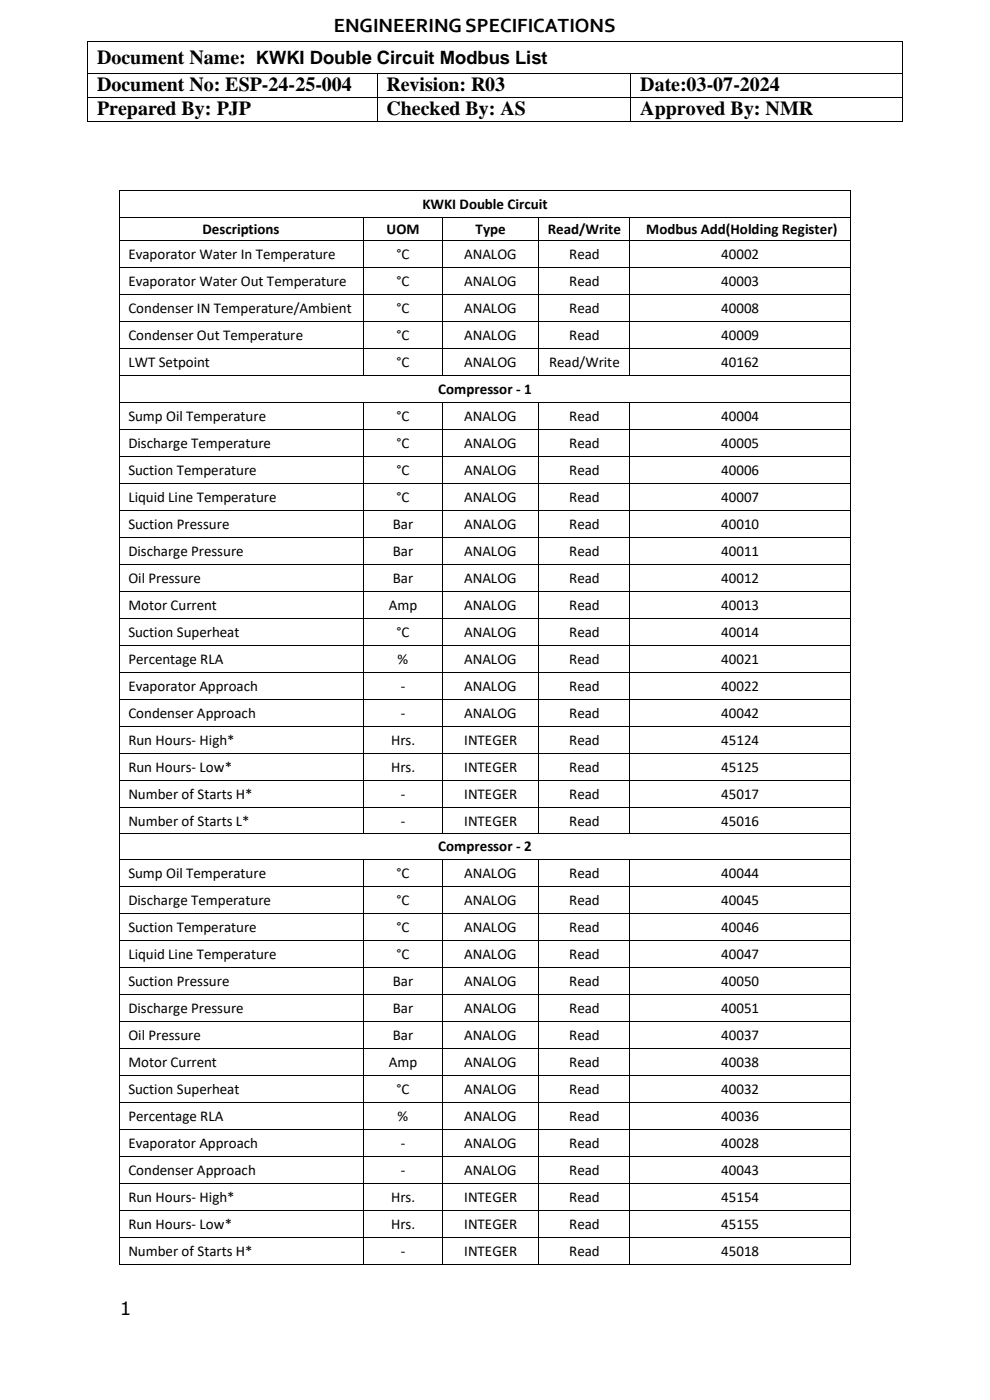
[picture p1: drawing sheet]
<svg xmlns="http://www.w3.org/2000/svg" width="210mm" height="297mm" viewBox="0 0 210 297" stroke-linecap="round" stroke-linejoin="round" font-family="sans-serif">
<defs><g id="words">
<g font-size="4.2">
<text x="70.8" y="6.8">ENGINEERINGSPECIFICATIONS</text>
<text x="20.6" y="13.6">Document Name: KWKI Double Circuit Modbus List</text>
<text x="20.6" y="19.3">Document No: ESP-24-25-004</text>
<text x="82" y="19.3">Revision: R03</text>
<text x="135.8" y="19.3">Date:03-07-2024</text>
<text x="20.6" y="24.4">Prepared By: PJP</text>
<text x="82" y="24.4">Checked By: AS</text>
<text x="135.8" y="24.4">Approved By: NMR</text>
</g>
<text font-size="3.9" x="25.4" y="279">1</text>
<g font-size="3.2">
<text x="89.6" y="44.3">KWKI Double Circuit</text>
<text x="43" y="49.6">Descriptions</text>
<text x="82" y="49.6">UOM</text>
<text x="100.9" y="49.6">Type</text>
<text x="116.2" y="49.6">Read/Write</text>
<text x="137.1" y="49.6">Modbus Add(Holding Register)</text>
<text x="27.2" y="54.9">Evaporator Water In Temperature</text>
<text x="84.1" y="54.9">°C</text>
<text x="98.5" y="54.9">ANALOG</text>
<text x="120.8" y="54.9">Read</text>
<text x="153" y="54.9">40002</text>
<text x="27.2" y="60.6">Evaporator Water Out Temperature</text>
<text x="84.1" y="60.6">°C</text>
<text x="98.5" y="60.6">ANALOG</text>
<text x="120.8" y="60.6">Read</text>
<text x="153" y="60.6">40003</text>
<text x="27.2" y="66.3">Condenser IN Temperature/Ambient</text>
<text x="84.1" y="66.3">°C</text>
<text x="98.5" y="66.3">ANALOG</text>
<text x="120.8" y="66.3">Read</text>
<text x="153" y="66.3">40008</text>
<text x="27.2" y="72.1">Condenser Out Temperature</text>
<text x="27.2" y="77.8">LWT Setpoint</text>
<text x="84.1" y="72.1">°C</text>
<text x="84.1" y="77.8">°C</text>
<text x="98.5" y="72.1">ANALOG</text>
<text x="98.5" y="77.8">ANALOG</text>
<text x="116.5" y="77.8">Read/Write</text>
<text x="120.8" y="72.1">Read</text>
<text x="153" y="72.1">40009</text>
<text x="153" y="77.8">40162</text>
<text x="93" y="83.6">Compressor - 1</text>
<text x="27.2" y="89.3">Sump Oil Temperature</text>
<text x="84.1" y="89.3">°C</text>
<text x="98.5" y="89.3">ANALOG</text>
<text x="120.8" y="89.3">Read</text>
<text x="153" y="89.3">40004</text>
<text x="27.2" y="95">Discharge Temperature</text>
<text x="84.1" y="95">°C</text>
<text x="98.5" y="95">ANALOG</text>
<text x="120.8" y="95">Read</text>
<text x="153" y="95">40005</text>
<text x="27.2" y="100.8">Suction Temperature</text>
<text x="84.1" y="100.8">°C</text>
<text x="98.5" y="100.8">ANALOG</text>
<text x="120.8" y="100.8">Read</text>
<text x="153" y="100.8">40006</text>
<text x="27.2" y="106.5">Liquid Line Temperature</text>
<text x="84.1" y="106.5">°C</text>
<text x="98.5" y="106.5">ANALOG</text>
<text x="120.8" y="106.5">Read</text>
<text x="153" y="106.5">40007</text>
<text x="27.2" y="112.2">Suction Pressure</text>
<text x="83.3" y="112.2">Bar</text>
<text x="98.5" y="112.2">ANALOG</text>
<text x="120.8" y="112.2">Read</text>
<text x="153" y="112.2">40010</text>
<text x="27.2" y="118">Discharge Pressure</text>
<text x="83.3" y="118">Bar</text>
<text x="98.5" y="118">ANALOG</text>
<text x="120.8" y="118">Read</text>
<text x="153" y="118">40011</text>
<text x="27.2" y="123.7">Oil Pressure</text>
<text x="83.3" y="123.7">Bar</text>
<text x="98.5" y="123.7">ANALOG</text>
<text x="120.8" y="123.7">Read</text>
<text x="153" y="123.7">40012</text>
<text x="27.2" y="129.4">Motor Current</text>
<text x="82.5" y="129.4">Amp</text>
<text x="98.5" y="129.4">ANALOG</text>
<text x="120.8" y="129.4">Read</text>
<text x="153" y="129.4">40013</text>
<text x="27.2" y="135.1">Suction Superheat</text>
<text x="84.1" y="135.1">°C</text>
<text x="98.5" y="135.1">ANALOG</text>
<text x="120.8" y="135.1">Read</text>
<text x="153" y="135.1">40014</text>
<text x="27.2" y="140.9">Percentage RLA</text>
<text x="84.3" y="140.9">%</text>
<text x="98.5" y="140.9">ANALOG</text>
<text x="120.8" y="140.9">Read</text>
<text x="153" y="140.9">40021</text>
<text x="27.2" y="146.6">Evaporator Approach</text>
<text x="85" y="146.6">-</text>
<text x="98.5" y="146.6">ANALOG</text>
<text x="120.8" y="146.6">Read</text>
<text x="153" y="146.6">40022</text>
<text x="27.2" y="152.4">Condenser Approach</text>
<text x="85" y="152.4">-</text>
<text x="98.5" y="152.4">ANALOG</text>
<text x="120.8" y="152.4">Read</text>
<text x="153" y="152.4">40042</text>
<text x="27.2" y="158.1">Run Hours- High*</text>
<text x="82.9" y="158.1">Hrs.</text>
<text x="98.5" y="158.1">INTEGER</text>
<text x="120.8" y="158.1">Read</text>
<text x="153" y="158.1">45124</text>
<text x="27.2" y="163.8">Run Hours- Low*</text>
<text x="82.9" y="163.8">Hrs.</text>
<text x="98.5" y="163.8">INTEGER</text>
<text x="120.8" y="163.8">Read</text>
<text x="153" y="163.8">45125</text>
<text x="27.2" y="169.6">Number of Starts H*</text>
<text x="85" y="169.6">-</text>
<text x="98.5" y="169.6">INTEGER</text>
<text x="120.8" y="169.6">Read</text>
<text x="153" y="169.6">45017</text>
<text x="27.2" y="175.2">Number of Starts L*</text>
<text x="85" y="175.2">-</text>
<text x="98.5" y="175.2">INTEGER</text>
<text x="120.8" y="175.2">Read</text>
<text x="153" y="175.2">45016</text>
<text x="93" y="180.6">Compressor - 2</text>
<text x="27.2" y="186.2">Sump Oil Temperature</text>
<text x="27.2" y="192">Discharge Temperature</text>
<text x="84.1" y="186.2">°C</text>
<text x="84.1" y="192">°C</text>
<text x="98.5" y="186.2">ANALOG</text>
<text x="98.5" y="192">ANALOG</text>
<text x="120.8" y="186.2">Read</text>
<text x="120.8" y="192">Read</text>
<text x="153" y="186.2">40044</text>
<text x="153" y="192">40045</text>
<text x="27.2" y="197.7">Suction Temperature</text>
<text x="84.1" y="197.7">°C</text>
<text x="98.5" y="197.7">ANALOG</text>
<text x="120.8" y="197.7">Read</text>
<text x="153" y="197.7">40046</text>
<text x="27.2" y="203.4">Liquid Line Temperature</text>
<text x="84.1" y="203.4">°C</text>
<text x="98.5" y="203.4">ANALOG</text>
<text x="120.8" y="203.4">Read</text>
<text x="153" y="203.4">40047</text>
<text x="27.2" y="209.2">Suction Pressure</text>
<text x="83.3" y="209.2">Bar</text>
<text x="98.5" y="209.2">ANALOG</text>
<text x="120.8" y="209.2">Read</text>
<text x="153" y="209.2">40050</text>
<text x="27.2" y="214.9">Discharge Pressure</text>
<text x="83.3" y="214.9">Bar</text>
<text x="98.5" y="214.9">ANALOG</text>
<text x="120.8" y="214.9">Read</text>
<text x="153" y="214.9">40051</text>
<text x="27.2" y="220.6">Oil Pressure</text>
<text x="83.3" y="220.6">Bar</text>
<text x="98.5" y="220.6">ANALOG</text>
<text x="120.8" y="220.6">Read</text>
<text x="153" y="220.6">40037</text>
<text x="27.2" y="226.3">Motor Current</text>
<text x="82.5" y="226.3">Amp</text>
<text x="98.5" y="226.3">ANALOG</text>
<text x="120.8" y="226.3">Read</text>
<text x="153" y="226.3">40038</text>
<text x="27.2" y="232.1">Suction Superheat</text>
<text x="84.1" y="232.1">°C</text>
<text x="98.5" y="232.1">ANALOG</text>
<text x="120.8" y="232.1">Read</text>
<text x="153" y="232.1">40032</text>
<text x="27.2" y="237.8">Percentage RLA</text>
<text x="84.3" y="237.8">%</text>
<text x="98.5" y="237.8">ANALOG</text>
<text x="120.8" y="237.8">Read</text>
<text x="153" y="237.8">40036</text>
<text x="27.2" y="243.6">Evaporator Approach</text>
<text x="85" y="243.6">-</text>
<text x="98.5" y="243.6">ANALOG</text>
<text x="120.8" y="243.6">Read</text>
<text x="153" y="243.6">40028</text>
<text x="27.2" y="249.3">Condenser Approach</text>
<text x="85" y="249.3">-</text>
<text x="98.5" y="249.3">ANALOG</text>
<text x="120.8" y="249.3">Read</text>
<text x="153" y="249.3">40043</text>
<text x="27.2" y="255.1">Run Hours- High*</text>
<text x="82.9" y="255.1">Hrs.</text>
<text x="98.5" y="255.1">INTEGER</text>
<text x="120.8" y="255.1">Read</text>
<text x="153" y="255.1">45154</text>
<text x="27.2" y="260.8">Run Hours- Low*</text>
<text x="82.9" y="260.8">Hrs.</text>
<text x="98.5" y="260.8">INTEGER</text>
<text x="120.8" y="260.8">Read</text>
<text x="153" y="260.8">45155</text>
<text x="27.2" y="266.5">Number of Starts H*</text>
<text x="85" y="266.5">-</text>
<text x="98.5" y="266.5">INTEGER</text>
<text x="120.8" y="266.5">Read</text>
<text x="153" y="266.5">45018</text>
</g>
</g></defs>
<g fill="#000">
<path d="M18.5 8.7h.2v.1h-.2z" fill-rule="evenodd"/>
<path d="M18.5 8.7h.2v.1h-.2z" fill-rule="evenodd"/>
<path d="M18.5 15.6h.2v.1h-.2z" fill-rule="evenodd"/>
<path d="M79.9 15.6h.2v.1h-.2z" fill-rule="evenodd"/>
<path d="M133.8 15.6h.1v.1h-.1z" fill-rule="evenodd"/>
<path d="M191.3 8.7h.2v.1h-.2z" fill-rule="evenodd"/>
<path d="M191.3 8.7h.2v.1h-.2z" fill-rule="evenodd"/>
<path d="M191.3 15.6h.2v.1h-.2z" fill-rule="evenodd"/>
<path d="M18.5 20.6h.2v.2h-.2z" fill-rule="evenodd"/>
<path d="M18.5 25.7h.2v.1h-.2z" fill-rule="evenodd"/>
<path d="M18.5 25.7h.2v.1h-.2z" fill-rule="evenodd"/>
<path d="M79.9 20.6h.2v.2h-.2z" fill-rule="evenodd"/>
<path d="M79.9 25.7h.2v.1h-.2z" fill-rule="evenodd"/>
<path d="M133.8 20.6h.1v.2h-.1z" fill-rule="evenodd"/>
<path d="M133.8 25.7h.1v.1h-.1z" fill-rule="evenodd"/>
<path d="M191.3 20.6h.2v.2h-.2z" fill-rule="evenodd"/>
<path d="M191.3 25.7h.2v.1h-.2z" fill-rule="evenodd"/>
<path d="M191.3 25.7h.2v.1h-.2z" fill-rule="evenodd"/>
<path d="M25.2 40.3h.2v.1h-.2z" fill-rule="evenodd"/>
<path d="M25.2 40.3h.2v.1h-.2z" fill-rule="evenodd"/>
<path d="M25.2 46h.2v.2h-.2z" fill-rule="evenodd"/>
<path d="M25.2 50.8h.2v.2h-.2z" fill-rule="evenodd"/>
<path d="M25.2 56.6h.2v.2h-.2z" fill-rule="evenodd"/>
<path d="M77 46h.1v.2h-.1z" fill-rule="evenodd"/>
<path d="M77 50.8h.1v.2h-.1z" fill-rule="evenodd"/>
<path d="M77 56.6h.1v.2h-.1z" fill-rule="evenodd"/>
<path d="M93.8 46h.2v.2h-.2z" fill-rule="evenodd"/>
<path d="M93.8 50.8h.2v.2h-.2z" fill-rule="evenodd"/>
<path d="M93.8 56.6h.2v.2h-.2z" fill-rule="evenodd"/>
<path d="M114.2 46h.2v.2h-.2z" fill-rule="evenodd"/>
<path d="M114.2 50.8h.2v.2h-.2z" fill-rule="evenodd"/>
<path d="M114.2 56.6h.2v.2h-.2z" fill-rule="evenodd"/>
<path d="M133.5 46h.2v.2h-.2z" fill-rule="evenodd"/>
<path d="M133.5 50.8h.2v.2h-.2z" fill-rule="evenodd"/>
<path d="M133.5 56.6h.2v.2h-.2z" fill-rule="evenodd"/>
<path d="M180.4 40.3h.1v.1h-.1z" fill-rule="evenodd"/>
<path d="M180.4 40.3h.1v.1h-.1z" fill-rule="evenodd"/>
<path d="M180.4 46h.1v.2h-.1z" fill-rule="evenodd"/>
<path d="M180.4 50.8h.1v.2h-.1z" fill-rule="evenodd"/>
<path d="M180.4 56.6h.1v.2h-.1z" fill-rule="evenodd"/>
<path d="M25.2 62.3h.2v.2h-.2z" fill-rule="evenodd"/>
<path d="M25.2 68.1h.2v.1h-.2z" fill-rule="evenodd"/>
<path d="M25.2 73.8h.2v.2h-.2z" fill-rule="evenodd"/>
<path d="M25.2 79.6h.2v.1h-.2z" fill-rule="evenodd"/>
<path d="M77 62.3h.1v.2h-.1z" fill-rule="evenodd"/>
<path d="M77 68.1h.1v.1h-.1z" fill-rule="evenodd"/>
<path d="M77 73.8h.1v.2h-.1z" fill-rule="evenodd"/>
<path d="M77 79.6h.1v.1h-.1z" fill-rule="evenodd"/>
<path d="M93.8 62.3h.2v.2h-.2z" fill-rule="evenodd"/>
<path d="M93.8 68.1h.2v.1h-.2z" fill-rule="evenodd"/>
<path d="M93.8 73.8h.2v.2h-.2z" fill-rule="evenodd"/>
<path d="M93.8 79.6h.2v.1h-.2z" fill-rule="evenodd"/>
<path d="M114.2 62.3h.2v.2h-.2z" fill-rule="evenodd"/>
<path d="M114.2 68.1h.2v.1h-.2z" fill-rule="evenodd"/>
<path d="M114.2 73.8h.2v.2h-.2z" fill-rule="evenodd"/>
<path d="M114.2 79.6h.2v.1h-.2z" fill-rule="evenodd"/>
<path d="M133.5 62.3h.2v.2h-.2z" fill-rule="evenodd"/>
<path d="M133.5 68.1h.2v.1h-.2z" fill-rule="evenodd"/>
<path d="M133.5 73.8h.2v.2h-.2z" fill-rule="evenodd"/>
<path d="M133.5 79.6h.2v.1h-.2z" fill-rule="evenodd"/>
<path d="M180.4 62.3h.1v.2h-.1z" fill-rule="evenodd"/>
<path d="M180.4 68.1h.1v.1h-.1z" fill-rule="evenodd"/>
<path d="M180.4 73.8h.1v.2h-.1z" fill-rule="evenodd"/>
<path d="M180.4 79.6h.1v.1h-.1z" fill-rule="evenodd"/>
<path d="M25.2 85.3h.2v.1h-.2z" fill-rule="evenodd"/>
<path d="M25.2 91h.2v.2h-.2z" fill-rule="evenodd"/>
<path d="M25.2 96.7h.2v.2h-.2z" fill-rule="evenodd"/>
<path d="M77 85.3h.1v.1h-.1z" fill-rule="evenodd"/>
<path d="M77 91h.1v.2h-.1z" fill-rule="evenodd"/>
<path d="M77 96.7h.1v.2h-.1z" fill-rule="evenodd"/>
<path d="M93.8 85.3h.2v.1h-.2z" fill-rule="evenodd"/>
<path d="M93.8 91h.2v.2h-.2z" fill-rule="evenodd"/>
<path d="M93.8 96.7h.2v.2h-.2z" fill-rule="evenodd"/>
<path d="M114.2 85.3h.2v.1h-.2z" fill-rule="evenodd"/>
<path d="M114.2 91h.2v.2h-.2z" fill-rule="evenodd"/>
<path d="M114.2 96.7h.2v.2h-.2z" fill-rule="evenodd"/>
<path d="M133.5 85.3h.2v.1h-.2z" fill-rule="evenodd"/>
<path d="M133.5 91h.2v.2h-.2z" fill-rule="evenodd"/>
<path d="M133.5 96.7h.2v.2h-.2z" fill-rule="evenodd"/>
<path d="M180.4 85.3h.1v.1h-.1z" fill-rule="evenodd"/>
<path d="M180.4 91h.1v.2h-.1z" fill-rule="evenodd"/>
<path d="M180.4 96.7h.1v.2h-.1z" fill-rule="evenodd"/>
<path d="M25.2 102.5h.2v.1h-.2z" fill-rule="evenodd"/>
<path d="M25.2 108.2h.2v.2h-.2z" fill-rule="evenodd"/>
<path d="M25.2 113.9h.2v.2h-.2z" fill-rule="evenodd"/>
<path d="M25.2 119.7h.2v.1h-.2z" fill-rule="evenodd"/>
<path d="M77 102.5h.1v.1h-.1z" fill-rule="evenodd"/>
<path d="M77 108.2h.1v.2h-.1z" fill-rule="evenodd"/>
<path d="M77 113.9h.1v.2h-.1z" fill-rule="evenodd"/>
<path d="M77 119.7h.1v.1h-.1z" fill-rule="evenodd"/>
<path d="M93.8 102.5h.2v.1h-.2z" fill-rule="evenodd"/>
<path d="M93.8 108.2h.2v.2h-.2z" fill-rule="evenodd"/>
<path d="M93.8 113.9h.2v.2h-.2z" fill-rule="evenodd"/>
<path d="M93.8 119.7h.2v.1h-.2z" fill-rule="evenodd"/>
<path d="M114.2 102.5h.2v.1h-.2z" fill-rule="evenodd"/>
<path d="M114.2 108.2h.2v.2h-.2z" fill-rule="evenodd"/>
<path d="M114.2 113.9h.2v.2h-.2z" fill-rule="evenodd"/>
<path d="M114.2 119.7h.2v.1h-.2z" fill-rule="evenodd"/>
<path d="M133.5 102.5h.2v.1h-.2z" fill-rule="evenodd"/>
<path d="M133.5 108.2h.2v.2h-.2z" fill-rule="evenodd"/>
<path d="M133.5 113.9h.2v.2h-.2z" fill-rule="evenodd"/>
<path d="M133.5 119.7h.2v.1h-.2z" fill-rule="evenodd"/>
<path d="M180.4 102.5h.1v.1h-.1z" fill-rule="evenodd"/>
<path d="M180.4 108.2h.1v.2h-.1z" fill-rule="evenodd"/>
<path d="M180.4 113.9h.1v.2h-.1z" fill-rule="evenodd"/>
<path d="M180.4 119.7h.1v.1h-.1z" fill-rule="evenodd"/>
<path d="M25.2 125.4h.2v.2h-.2z" fill-rule="evenodd"/>
<path d="M25.2 131.1h.2v.2h-.2z" fill-rule="evenodd"/>
<path d="M25.2 136.9h.2v.2h-.2z" fill-rule="evenodd"/>
<path d="M77 125.4h.1v.2h-.1z" fill-rule="evenodd"/>
<path d="M77 131.1h.1v.2h-.1z" fill-rule="evenodd"/>
<path d="M77 136.9h.1v.2h-.1z" fill-rule="evenodd"/>
<path d="M93.8 125.4h.2v.2h-.2z" fill-rule="evenodd"/>
<path d="M93.8 131.1h.2v.2h-.2z" fill-rule="evenodd"/>
<path d="M93.8 136.9h.2v.2h-.2z" fill-rule="evenodd"/>
<path d="M114.2 125.4h.2v.2h-.2z" fill-rule="evenodd"/>
<path d="M114.2 131.1h.2v.2h-.2z" fill-rule="evenodd"/>
<path d="M114.2 136.9h.2v.2h-.2z" fill-rule="evenodd"/>
<path d="M133.5 125.4h.2v.2h-.2z" fill-rule="evenodd"/>
<path d="M133.5 131.1h.2v.2h-.2z" fill-rule="evenodd"/>
<path d="M133.5 136.9h.2v.2h-.2z" fill-rule="evenodd"/>
<path d="M180.4 125.4h.1v.2h-.1z" fill-rule="evenodd"/>
<path d="M180.4 131.1h.1v.2h-.1z" fill-rule="evenodd"/>
<path d="M180.4 136.9h.1v.2h-.1z" fill-rule="evenodd"/>
<path d="M25.2 142.6h.2v.2h-.2z" fill-rule="evenodd"/>
<path d="M25.2 148.4h.2v.1h-.2z" fill-rule="evenodd"/>
<path d="M25.2 154.1h.2v.1h-.2z" fill-rule="evenodd"/>
<path d="M25.2 159.8h.2v.2h-.2z" fill-rule="evenodd"/>
<path d="M77 142.6h.1v.2h-.1z" fill-rule="evenodd"/>
<path d="M77 148.4h.1v.1h-.1z" fill-rule="evenodd"/>
<path d="M77 154.1h.1v.1h-.1z" fill-rule="evenodd"/>
<path d="M77 159.8h.1v.2h-.1z" fill-rule="evenodd"/>
<path d="M93.8 142.6h.2v.2h-.2z" fill-rule="evenodd"/>
<path d="M93.8 148.4h.2v.1h-.2z" fill-rule="evenodd"/>
<path d="M93.8 154.1h.2v.1h-.2z" fill-rule="evenodd"/>
<path d="M93.8 159.8h.2v.2h-.2z" fill-rule="evenodd"/>
<path d="M114.2 142.6h.2v.2h-.2z" fill-rule="evenodd"/>
<path d="M114.2 148.4h.2v.1h-.2z" fill-rule="evenodd"/>
<path d="M114.2 154.1h.2v.1h-.2z" fill-rule="evenodd"/>
<path d="M114.2 159.8h.2v.2h-.2z" fill-rule="evenodd"/>
<path d="M133.5 142.6h.2v.2h-.2z" fill-rule="evenodd"/>
<path d="M133.5 148.4h.2v.1h-.2z" fill-rule="evenodd"/>
<path d="M133.5 154.1h.2v.1h-.2z" fill-rule="evenodd"/>
<path d="M133.5 159.8h.2v.2h-.2z" fill-rule="evenodd"/>
<path d="M180.4 142.6h.1v.2h-.1z" fill-rule="evenodd"/>
<path d="M180.4 148.4h.1v.1h-.1z" fill-rule="evenodd"/>
<path d="M180.4 154.1h.1v.1h-.1z" fill-rule="evenodd"/>
<path d="M180.4 159.8h.1v.2h-.1z" fill-rule="evenodd"/>
<path d="M25.2 165.5h.2v.2h-.2z" fill-rule="evenodd"/>
<path d="M25.2 171.3h.2v.1h-.2z" fill-rule="evenodd"/>
<path d="M25.2 176.7h.2v.2h-.2z" fill-rule="evenodd"/>
<path d="M77 165.5h.1v.2h-.1z" fill-rule="evenodd"/>
<path d="M77 171.3h.1v.1h-.1z" fill-rule="evenodd"/>
<path d="M77 176.7h.1v.2h-.1z" fill-rule="evenodd"/>
<path d="M93.8 165.5h.2v.2h-.2z" fill-rule="evenodd"/>
<path d="M93.8 171.3h.2v.1h-.2z" fill-rule="evenodd"/>
<path d="M93.8 176.7h.2v.2h-.2z" fill-rule="evenodd"/>
<path d="M114.2 165.5h.2v.2h-.2z" fill-rule="evenodd"/>
<path d="M114.2 171.3h.2v.1h-.2z" fill-rule="evenodd"/>
<path d="M114.2 176.7h.2v.2h-.2z" fill-rule="evenodd"/>
<path d="M133.5 165.5h.2v.2h-.2z" fill-rule="evenodd"/>
<path d="M133.5 171.3h.2v.1h-.2z" fill-rule="evenodd"/>
<path d="M133.5 176.7h.2v.2h-.2z" fill-rule="evenodd"/>
<path d="M180.4 165.5h.1v.2h-.1z" fill-rule="evenodd"/>
<path d="M180.4 171.3h.1v.1h-.1z" fill-rule="evenodd"/>
<path d="M180.4 176.7h.1v.2h-.1z" fill-rule="evenodd"/>
<path d="M25.2 182.2h.2v.2h-.2z" fill-rule="evenodd"/>
<path d="M25.2 187.9h.2v.2h-.2z" fill-rule="evenodd"/>
<path d="M25.2 193.7h.2v.1h-.2z" fill-rule="evenodd"/>
<path d="M25.2 199.4h.2v.2h-.2z" fill-rule="evenodd"/>
<path d="M77 182.2h.1v.2h-.1z" fill-rule="evenodd"/>
<path d="M77 187.9h.1v.2h-.1z" fill-rule="evenodd"/>
<path d="M77 193.7h.1v.1h-.1z" fill-rule="evenodd"/>
<path d="M77 199.4h.1v.2h-.1z" fill-rule="evenodd"/>
<path d="M93.8 182.2h.2v.2h-.2z" fill-rule="evenodd"/>
<path d="M93.8 187.9h.2v.2h-.2z" fill-rule="evenodd"/>
<path d="M93.8 193.7h.2v.1h-.2z" fill-rule="evenodd"/>
<path d="M93.8 199.4h.2v.2h-.2z" fill-rule="evenodd"/>
<path d="M114.2 182.2h.2v.2h-.2z" fill-rule="evenodd"/>
<path d="M114.2 187.9h.2v.2h-.2z" fill-rule="evenodd"/>
<path d="M114.2 193.7h.2v.1h-.2z" fill-rule="evenodd"/>
<path d="M114.2 199.4h.2v.2h-.2z" fill-rule="evenodd"/>
<path d="M133.5 182.2h.2v.2h-.2z" fill-rule="evenodd"/>
<path d="M133.5 187.9h.2v.2h-.2z" fill-rule="evenodd"/>
<path d="M133.5 193.7h.2v.1h-.2z" fill-rule="evenodd"/>
<path d="M133.5 199.4h.2v.2h-.2z" fill-rule="evenodd"/>
<path d="M180.4 182.2h.1v.2h-.1z" fill-rule="evenodd"/>
<path d="M180.4 187.9h.1v.2h-.1z" fill-rule="evenodd"/>
<path d="M180.4 193.7h.1v.1h-.1z" fill-rule="evenodd"/>
<path d="M180.4 199.4h.1v.2h-.1z" fill-rule="evenodd"/>
<path d="M25.2 205.1h.2v.2h-.2z" fill-rule="evenodd"/>
<path d="M25.2 210.9h.2v.2h-.2z" fill-rule="evenodd"/>
<path d="M25.2 216.6h.2v.2h-.2z" fill-rule="evenodd"/>
<path d="M77 205.1h.1v.2h-.1z" fill-rule="evenodd"/>
<path d="M77 210.9h.1v.2h-.1z" fill-rule="evenodd"/>
<path d="M77 216.6h.1v.2h-.1z" fill-rule="evenodd"/>
<path d="M93.8 205.1h.2v.2h-.2z" fill-rule="evenodd"/>
<path d="M93.8 210.9h.2v.2h-.2z" fill-rule="evenodd"/>
<path d="M93.8 216.6h.2v.2h-.2z" fill-rule="evenodd"/>
<path d="M114.2 205.1h.2v.2h-.2z" fill-rule="evenodd"/>
<path d="M114.2 210.9h.2v.2h-.2z" fill-rule="evenodd"/>
<path d="M114.2 216.6h.2v.2h-.2z" fill-rule="evenodd"/>
<path d="M133.5 205.1h.2v.2h-.2z" fill-rule="evenodd"/>
<path d="M133.5 210.9h.2v.2h-.2z" fill-rule="evenodd"/>
<path d="M133.5 216.6h.2v.2h-.2z" fill-rule="evenodd"/>
<path d="M180.4 205.1h.1v.2h-.1z" fill-rule="evenodd"/>
<path d="M180.4 210.9h.1v.2h-.1z" fill-rule="evenodd"/>
<path d="M180.4 216.6h.1v.2h-.1z" fill-rule="evenodd"/>
<path d="M25.2 222.3h.2v.2h-.2z" fill-rule="evenodd"/>
<path d="M25.2 228.1h.2v.1h-.2z" fill-rule="evenodd"/>
<path d="M25.2 233.8h.2v.2h-.2z" fill-rule="evenodd"/>
<path d="M25.2 239.6h.2v.1h-.2z" fill-rule="evenodd"/>
<path d="M77 222.3h.1v.2h-.1z" fill-rule="evenodd"/>
<path d="M77 228.1h.1v.1h-.1z" fill-rule="evenodd"/>
<path d="M77 233.8h.1v.2h-.1z" fill-rule="evenodd"/>
<path d="M77 239.6h.1v.1h-.1z" fill-rule="evenodd"/>
<path d="M93.8 222.3h.2v.2h-.2z" fill-rule="evenodd"/>
<path d="M93.8 228.1h.2v.1h-.2z" fill-rule="evenodd"/>
<path d="M93.8 233.8h.2v.2h-.2z" fill-rule="evenodd"/>
<path d="M93.8 239.6h.2v.1h-.2z" fill-rule="evenodd"/>
<path d="M114.2 222.3h.2v.2h-.2z" fill-rule="evenodd"/>
<path d="M114.2 228.1h.2v.1h-.2z" fill-rule="evenodd"/>
<path d="M114.2 233.8h.2v.2h-.2z" fill-rule="evenodd"/>
<path d="M114.2 239.6h.2v.1h-.2z" fill-rule="evenodd"/>
<path d="M133.5 222.3h.2v.2h-.2z" fill-rule="evenodd"/>
<path d="M133.5 228.1h.2v.1h-.2z" fill-rule="evenodd"/>
<path d="M133.5 233.8h.2v.2h-.2z" fill-rule="evenodd"/>
<path d="M133.5 239.6h.2v.1h-.2z" fill-rule="evenodd"/>
<path d="M180.4 222.3h.1v.2h-.1z" fill-rule="evenodd"/>
<path d="M180.4 228.1h.1v.1h-.1z" fill-rule="evenodd"/>
<path d="M180.4 233.8h.1v.2h-.1z" fill-rule="evenodd"/>
<path d="M180.4 239.6h.1v.1h-.1z" fill-rule="evenodd"/>
<path d="M25.2 245.3h.2v.1h-.2z" fill-rule="evenodd"/>
<path d="M25.2 251h.2v.2h-.2z" fill-rule="evenodd"/>
<path d="M25.2 256.7h.2v.2h-.2z" fill-rule="evenodd"/>
<path d="M77 245.3h.1v.1h-.1z" fill-rule="evenodd"/>
<path d="M77 251h.1v.2h-.1z" fill-rule="evenodd"/>
<path d="M77 256.7h.1v.2h-.1z" fill-rule="evenodd"/>
<path d="M93.8 245.3h.2v.1h-.2z" fill-rule="evenodd"/>
<path d="M93.8 251h.2v.2h-.2z" fill-rule="evenodd"/>
<path d="M93.8 256.7h.2v.2h-.2z" fill-rule="evenodd"/>
<path d="M114.2 245.3h.2v.1h-.2z" fill-rule="evenodd"/>
<path d="M114.2 251h.2v.2h-.2z" fill-rule="evenodd"/>
<path d="M114.2 256.7h.2v.2h-.2z" fill-rule="evenodd"/>
<path d="M133.5 245.3h.2v.1h-.2z" fill-rule="evenodd"/>
<path d="M133.5 251h.2v.2h-.2z" fill-rule="evenodd"/>
<path d="M133.5 256.7h.2v.2h-.2z" fill-rule="evenodd"/>
<path d="M180.4 245.3h.1v.1h-.1z" fill-rule="evenodd"/>
<path d="M180.4 251h.1v.2h-.1z" fill-rule="evenodd"/>
<path d="M180.4 256.7h.1v.2h-.1z" fill-rule="evenodd"/>
<path d="M25.2 262.5h.2v.1h-.2z" fill-rule="evenodd"/>
<path d="M25.2 268.2h.2v.2h-.2z" fill-rule="evenodd"/>
<path d="M25.2 268.2h.2v.2h-.2z" fill-rule="evenodd"/>
<path d="M77 262.5h.1v.1h-.1z" fill-rule="evenodd"/>
<path d="M77 268.2h.1v.2h-.1z" fill-rule="evenodd"/>
<path d="M93.8 262.5h.2v.1h-.2z" fill-rule="evenodd"/>
<path d="M93.8 268.2h.2v.2h-.2z" fill-rule="evenodd"/>
<path d="M114.2 262.5h.2v.1h-.2z" fill-rule="evenodd"/>
<path d="M114.2 268.2h.2v.2h-.2z" fill-rule="evenodd"/>
<path d="M133.5 262.5h.2v.1h-.2z" fill-rule="evenodd"/>
<path d="M133.5 268.2h.2v.2h-.2z" fill-rule="evenodd"/>
<path d="M180.4 262.5h.1v.1h-.1z" fill-rule="evenodd"/>
<path d="M180.4 268.2h.1v.2h-.1z" fill-rule="evenodd"/>
<path d="M180.4 268.2h.1v.2h-.1z" fill-rule="evenodd"/>
</g>
<g fill="none" stroke="#000" stroke-width=".21">
<path d="M18.6 8.8v6.8M18.6 15.7v4.9M18.7 8.8h172.6M18.7 15.7h61.2M80 15.7v4.9M80.1 15.7h53.7M133.8 15.7v4.9M133.9 15.7h57.4M191.4 8.8v6.8M191.4 15.7v4.9M18.6 20.8v4.9M18.7 20.7h61.2"/>
<path d="M18.7 25.7h61.2M80 20.8v4.9M80.1 20.7h53.7M80.1 25.7h53.7M133.8 20.8v4.9M133.9 20.7h57.4M133.9 25.7h57.4M191.4 20.8v4.9M25.3 40.4v5.6M25.3 46.2v4.6M25.3 51v5.6M25.3 56.8v5.5"/>
<path d="M25.4 40.4h155M25.4 46.1h51.6M25.4 50.9h51.6M25.4 56.7h51.6M77.1 46.2v4.6M77.1 51v5.6M77.1 56.8v5.5M77.1 46.1h16.7M77.1 50.9h16.7M77.1 56.7h16.7M93.9 46.2v4.6M93.9 51v5.6"/>
<path d="M93.9 56.8v5.5M94 46.1h20.2M94 50.9h20.2M94 56.7h20.2M114.3 46.2v4.6M114.3 51v5.6M114.3 56.8v5.5M114.4 46.1h19.1M114.4 50.9h19.1M114.4 56.7h19.1M133.6 46.2v4.6M133.6 51v5.6"/>
<path d="M133.6 56.8v5.5M133.7 46.1h46.7M133.7 50.9h46.7M133.7 56.7h46.7M180.5 40.4v5.6M180.5 46.2v4.6M180.5 51v5.6M180.5 56.8v5.5M25.3 62.5v5.6M25.3 68.2v5.6M25.3 74v5.6M25.3 79.7v5.6"/>
<path d="M25.4 62.4h51.6M25.4 68.2h51.6M25.4 73.9h51.6M25.4 79.6h51.6M77.1 62.5v5.6M77.1 68.2v5.6M77.1 74v5.6M77.1 62.4h16.7M77.1 68.2h16.7M77.1 73.9h16.7M77.1 79.6h16.7M93.9 62.5v5.6"/>
<path d="M93.9 68.2v5.6M93.9 74v5.6M94 62.4h20.2M94 68.2h20.2M94 73.9h20.2M94 79.6h20.2M114.3 62.5v5.6M114.3 68.2v5.6M114.3 74v5.6M114.4 62.4h19.1M114.4 68.2h19.1M114.4 73.9h19.1"/>
<path d="M114.4 79.6h19.1M133.6 62.5v5.6M133.6 68.2v5.6M133.6 74v5.6M133.7 62.4h46.7M133.7 68.2h46.7M133.7 73.9h46.7M133.7 79.6h46.7M180.5 62.5v5.6M180.5 68.2v5.6M180.5 74v5.6M180.5 79.7v5.6"/>
<path d="M25.3 85.4v5.6M25.3 91.2v5.5M25.3 96.9v5.6M25.4 85.4h51.6M25.4 91.1h51.6M25.4 96.8h51.6M77.1 85.4v5.6M77.1 91.2v5.5M77.1 96.9v5.6M77.1 85.4h16.7M77.1 91.1h16.7M77.1 96.8h16.7"/>
<path d="M93.9 85.4v5.6M93.9 91.2v5.5M93.9 96.9v5.6M94 85.4h20.2M94 91.1h20.2M94 96.8h20.2M114.3 85.4v5.6M114.3 91.2v5.5M114.3 96.9v5.6M114.4 85.4h19.1M114.4 91.1h19.1M114.4 96.8h19.1"/>
<path d="M133.6 85.4v5.6M133.6 91.2v5.5M133.6 96.9v5.6M133.7 85.4h46.7M133.7 91.1h46.7M133.7 96.8h46.7M180.5 85.4v5.6M180.5 91.2v5.5M180.5 96.9v5.6M25.3 102.6v5.6M25.3 108.4v5.5M25.3 114.1v5.6"/>
<path d="M25.3 119.8v5.6M25.4 102.5h51.6M25.4 108.3h51.6M25.4 114h51.6M25.4 119.7h51.6M77.1 102.6v5.6M77.1 108.4v5.5M77.1 114.1v5.6M77.1 119.8v5.6M77.1 102.5h16.7M77.1 108.3h16.7M77.1 114h16.7"/>
<path d="M77.1 119.7h16.7M93.9 102.6v5.6M93.9 108.4v5.5M93.9 114.1v5.6M93.9 119.8v5.6M94 102.5h20.2M94 108.3h20.2M94 114h20.2M94 119.7h20.2M114.3 102.6v5.6M114.3 108.4v5.5M114.3 114.1v5.6"/>
<path d="M114.3 119.8v5.6M114.4 102.5h19.1M114.4 108.3h19.1M114.4 114h19.1M114.4 119.7h19.1M133.6 102.6v5.6M133.6 108.4v5.5M133.6 114.1v5.6M133.6 119.8v5.6M133.7 102.5h46.7M133.7 108.3h46.7M133.7 114h46.7"/>
<path d="M133.7 119.7h46.7M180.5 102.6v5.6M180.5 108.4v5.5M180.5 114.1v5.6M180.5 119.8v5.6M25.3 125.6v5.5M25.3 131.3v5.6M25.3 137.1v5.5M25.4 125.5h51.6M25.4 131.2h51.6M25.4 137h51.6M77.1 125.6v5.5"/>
<path d="M77.1 131.3v5.6M77.1 137.1v5.5M77.1 125.5h16.7M77.1 131.2h16.7M77.1 137h16.7M93.9 125.6v5.5M93.9 131.3v5.6M93.9 137.1v5.5M94 125.5h20.2M94 131.2h20.2M94 137h20.2M114.3 125.6v5.5"/>
<path d="M114.3 131.3v5.6M114.3 137.1v5.5M114.4 125.5h19.1M114.4 131.2h19.1M114.4 137h19.1M133.6 125.6v5.5M133.6 131.3v5.6M133.6 137.1v5.5M133.7 125.5h46.7M133.7 131.2h46.7M133.7 137h46.7M180.5 125.6v5.5"/>
<path d="M180.5 131.3v5.6M180.5 137.1v5.5M25.3 142.8v5.6M25.3 148.5v5.6M25.3 154.2v5.6M25.3 160v5.5M25.4 142.7h51.6M25.4 148.4h51.6M25.4 154.2h51.6M25.4 159.9h51.6M77.1 142.8v5.6M77.1 148.5v5.6"/>
<path d="M77.1 154.2v5.6M77.1 160v5.5M77.1 142.7h16.7M77.1 148.4h16.7M77.1 154.2h16.7M77.1 159.9h16.7M93.9 142.8v5.6M93.9 148.5v5.6M93.9 154.2v5.6M93.9 160v5.5M94 142.7h20.2M94 148.4h20.2"/>
<path d="M94 154.2h20.2M94 159.9h20.2M114.3 142.8v5.6M114.3 148.5v5.6M114.3 154.2v5.6M114.3 160v5.5M114.4 142.7h19.1M114.4 148.4h19.1M114.4 154.2h19.1M114.4 159.9h19.1M133.6 142.8v5.6M133.6 148.5v5.6"/>
<path d="M133.6 154.2v5.6M133.6 160v5.5M133.7 142.7h46.7M133.7 148.4h46.7M133.7 154.2h46.7M133.7 159.9h46.7M180.5 142.8v5.6M180.5 148.5v5.6M180.5 154.2v5.6M180.5 160v5.5M25.3 165.7v5.6M25.3 171.4v5.3"/>
<path d="M25.3 176.9v5.3M25.4 165.6h51.6M25.4 171.3h51.6M25.4 176.8h51.6M77.1 165.7v5.6M77.1 171.4v5.3M77.1 165.6h16.7M77.1 171.3h16.7M77.1 176.8h16.7M93.9 165.7v5.6M93.9 171.4v5.3M94 165.6h20.2"/>
<path d="M94 171.3h20.2M94 176.8h20.2M114.3 165.7v5.6M114.3 171.4v5.3M114.4 165.6h19.1M114.4 171.3h19.1M114.4 176.8h19.1M133.6 165.7v5.6M133.6 171.4v5.3M133.7 165.6h46.7M133.7 171.3h46.7M133.7 176.8h46.7"/>
<path d="M180.5 165.7v5.6M180.5 171.4v5.3M180.5 176.9v5.3M25.3 182.4v5.5M25.3 188.1v5.6M25.3 193.8v5.6M25.3 199.6v5.5M25.4 182.3h51.6M25.4 188h51.6M25.4 193.7h51.6M25.4 199.5h51.6M77.1 182.4v5.5"/>
<path d="M77.1 188.1v5.6M77.1 193.8v5.6M77.1 199.6v5.5M77.1 182.3h16.7M77.1 188h16.7M77.1 193.7h16.7M77.1 199.5h16.7M93.9 182.4v5.5M93.9 188.1v5.6M93.9 193.8v5.6M93.9 199.6v5.5M94 182.3h20.2"/>
<path d="M94 188h20.2M94 193.7h20.2M94 199.5h20.2M114.3 182.4v5.5M114.3 188.1v5.6M114.3 193.8v5.6M114.3 199.6v5.5M114.4 182.3h19.1M114.4 188h19.1M114.4 193.7h19.1M114.4 199.5h19.1M133.6 182.4v5.5"/>
<path d="M133.6 188.1v5.6M133.6 193.8v5.6M133.6 199.6v5.5M133.7 182.3h46.7M133.7 188h46.7M133.7 193.7h46.7M133.7 199.5h46.7M180.5 182.4v5.5M180.5 188.1v5.6M180.5 193.8v5.6M180.5 199.6v5.5M25.3 205.3v5.6"/>
<path d="M25.3 211.1v5.5M25.3 216.8v5.5M25.4 205.2h51.6M25.4 211h51.6M25.4 216.7h51.6M77.1 205.3v5.6M77.1 211.1v5.5M77.1 216.8v5.5M77.1 205.2h16.7M77.1 211h16.7M77.1 216.7h16.7M93.9 205.3v5.6"/>
<path d="M93.9 211.1v5.5M93.9 216.8v5.5M94 205.2h20.2M94 211h20.2M94 216.7h20.2M114.3 205.3v5.6M114.3 211.1v5.5M114.3 216.8v5.5M114.4 205.2h19.1M114.4 211h19.1M114.4 216.7h19.1M133.6 205.3v5.6"/>
<path d="M133.6 211.1v5.5M133.6 216.8v5.5M133.7 205.2h46.7M133.7 211h46.7M133.7 216.7h46.7M180.5 205.3v5.6M180.5 211.1v5.5M180.5 216.8v5.5M25.3 222.5v5.6M25.3 228.2v5.6M25.3 234v5.6M25.3 239.7v5.6"/>
<path d="M25.4 222.4h51.6M25.4 228.2h51.6M25.4 233.9h51.6M25.4 239.6h51.6M77.1 222.5v5.6M77.1 228.2v5.6M77.1 234v5.6M77.1 239.7v5.6M77.1 222.4h16.7M77.1 228.2h16.7M77.1 233.9h16.7M77.1 239.6h16.7"/>
<path d="M93.9 222.5v5.6M93.9 228.2v5.6M93.9 234v5.6M93.9 239.7v5.6M94 222.4h20.2M94 228.2h20.2M94 233.9h20.2M94 239.6h20.2M114.3 222.5v5.6M114.3 228.2v5.6M114.3 234v5.6M114.3 239.7v5.6"/>
<path d="M114.4 222.4h19.1M114.4 228.2h19.1M114.4 233.9h19.1M114.4 239.6h19.1M133.6 222.5v5.6M133.6 228.2v5.6M133.6 234v5.6M133.6 239.7v5.6M133.7 222.4h46.7M133.7 228.2h46.7M133.7 233.9h46.7M133.7 239.6h46.7"/>
<path d="M180.5 222.5v5.6M180.5 228.2v5.6M180.5 234v5.6M180.5 239.7v5.6M25.3 245.4v5.6M25.3 251.2v5.5M25.3 256.9v5.6M25.4 245.4h51.6M25.4 251.1h51.6M25.4 256.8h51.6M77.1 245.4v5.6M77.1 251.2v5.5"/>
<path d="M77.1 256.9v5.6M77.1 245.4h16.7M77.1 251.1h16.7M77.1 256.8h16.7M93.9 245.4v5.6M93.9 251.2v5.5M93.9 256.9v5.6M94 245.4h20.2M94 251.1h20.2M94 256.8h20.2M114.3 245.4v5.6M114.3 251.2v5.5"/>
<path d="M114.3 256.9v5.6M114.4 245.4h19.1M114.4 251.1h19.1M114.4 256.8h19.1M133.6 245.4v5.6M133.6 251.2v5.5M133.6 256.9v5.6M133.7 245.4h46.7M133.7 251.1h46.7M133.7 256.8h46.7M180.5 245.4v5.6M180.5 251.2v5.5"/>
<path d="M180.5 256.9v5.6M25.3 262.6v5.6M25.4 262.5h51.6M25.4 268.3h51.6M77.1 262.6v5.6M77.1 262.5h16.7M77.1 268.3h16.7M93.9 262.6v5.6M94 262.5h20.2M94 268.3h20.2M114.3 262.6v5.6M114.4 262.5h19.1"/>
<path d="M114.4 268.3h19.1M133.6 262.6v5.6M133.7 262.5h46.7M133.7 268.3h46.7M180.5 262.6v5.6"/>
</g>
<use href="#words"/>
</svg>
